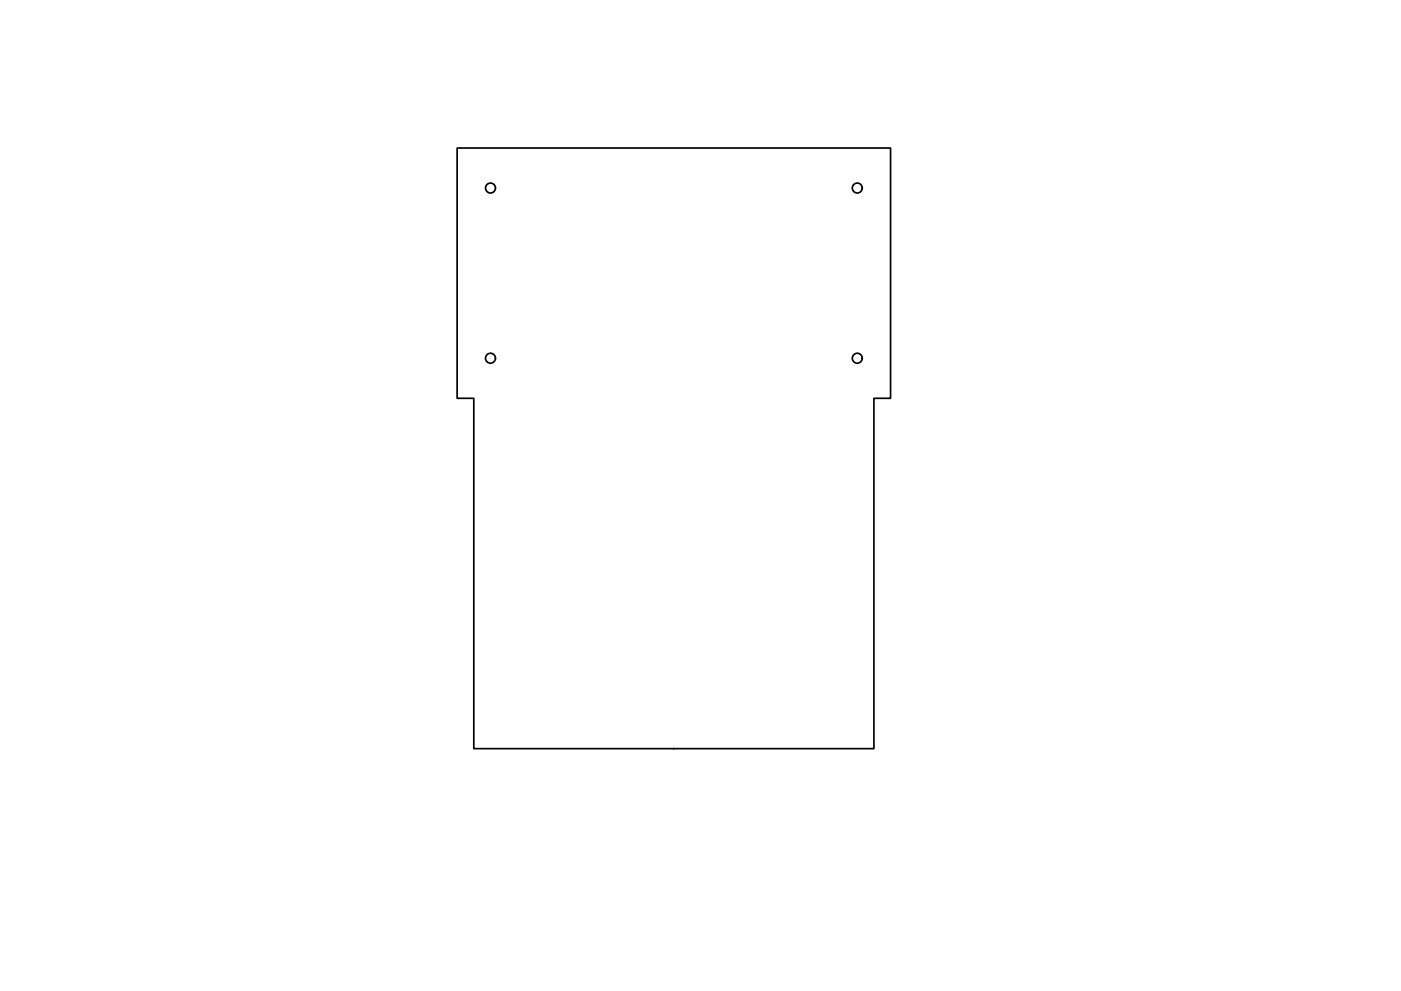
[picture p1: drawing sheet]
<svg xmlns="http://www.w3.org/2000/svg" width="420mm" height="297mm" viewBox="0 0 420 297" stroke-linecap="round" stroke-linejoin="round" font-family="sans-serif">
<!-- layer: Visible -->
<g fill="none" stroke="#000" stroke-width=".51">
<path d="M137.1 44.4h130v75h-5v105h-120v-105h-5z"/>
<circle cx="147.1" cy="56.4" r="1.49"/>
<circle cx="257.1" cy="56.4" r="1.49"/>
<circle cx="147.1" cy="107.4" r="1.49"/>
<circle cx="257.1" cy="107.4" r="1.49"/>
</g>
</svg>
